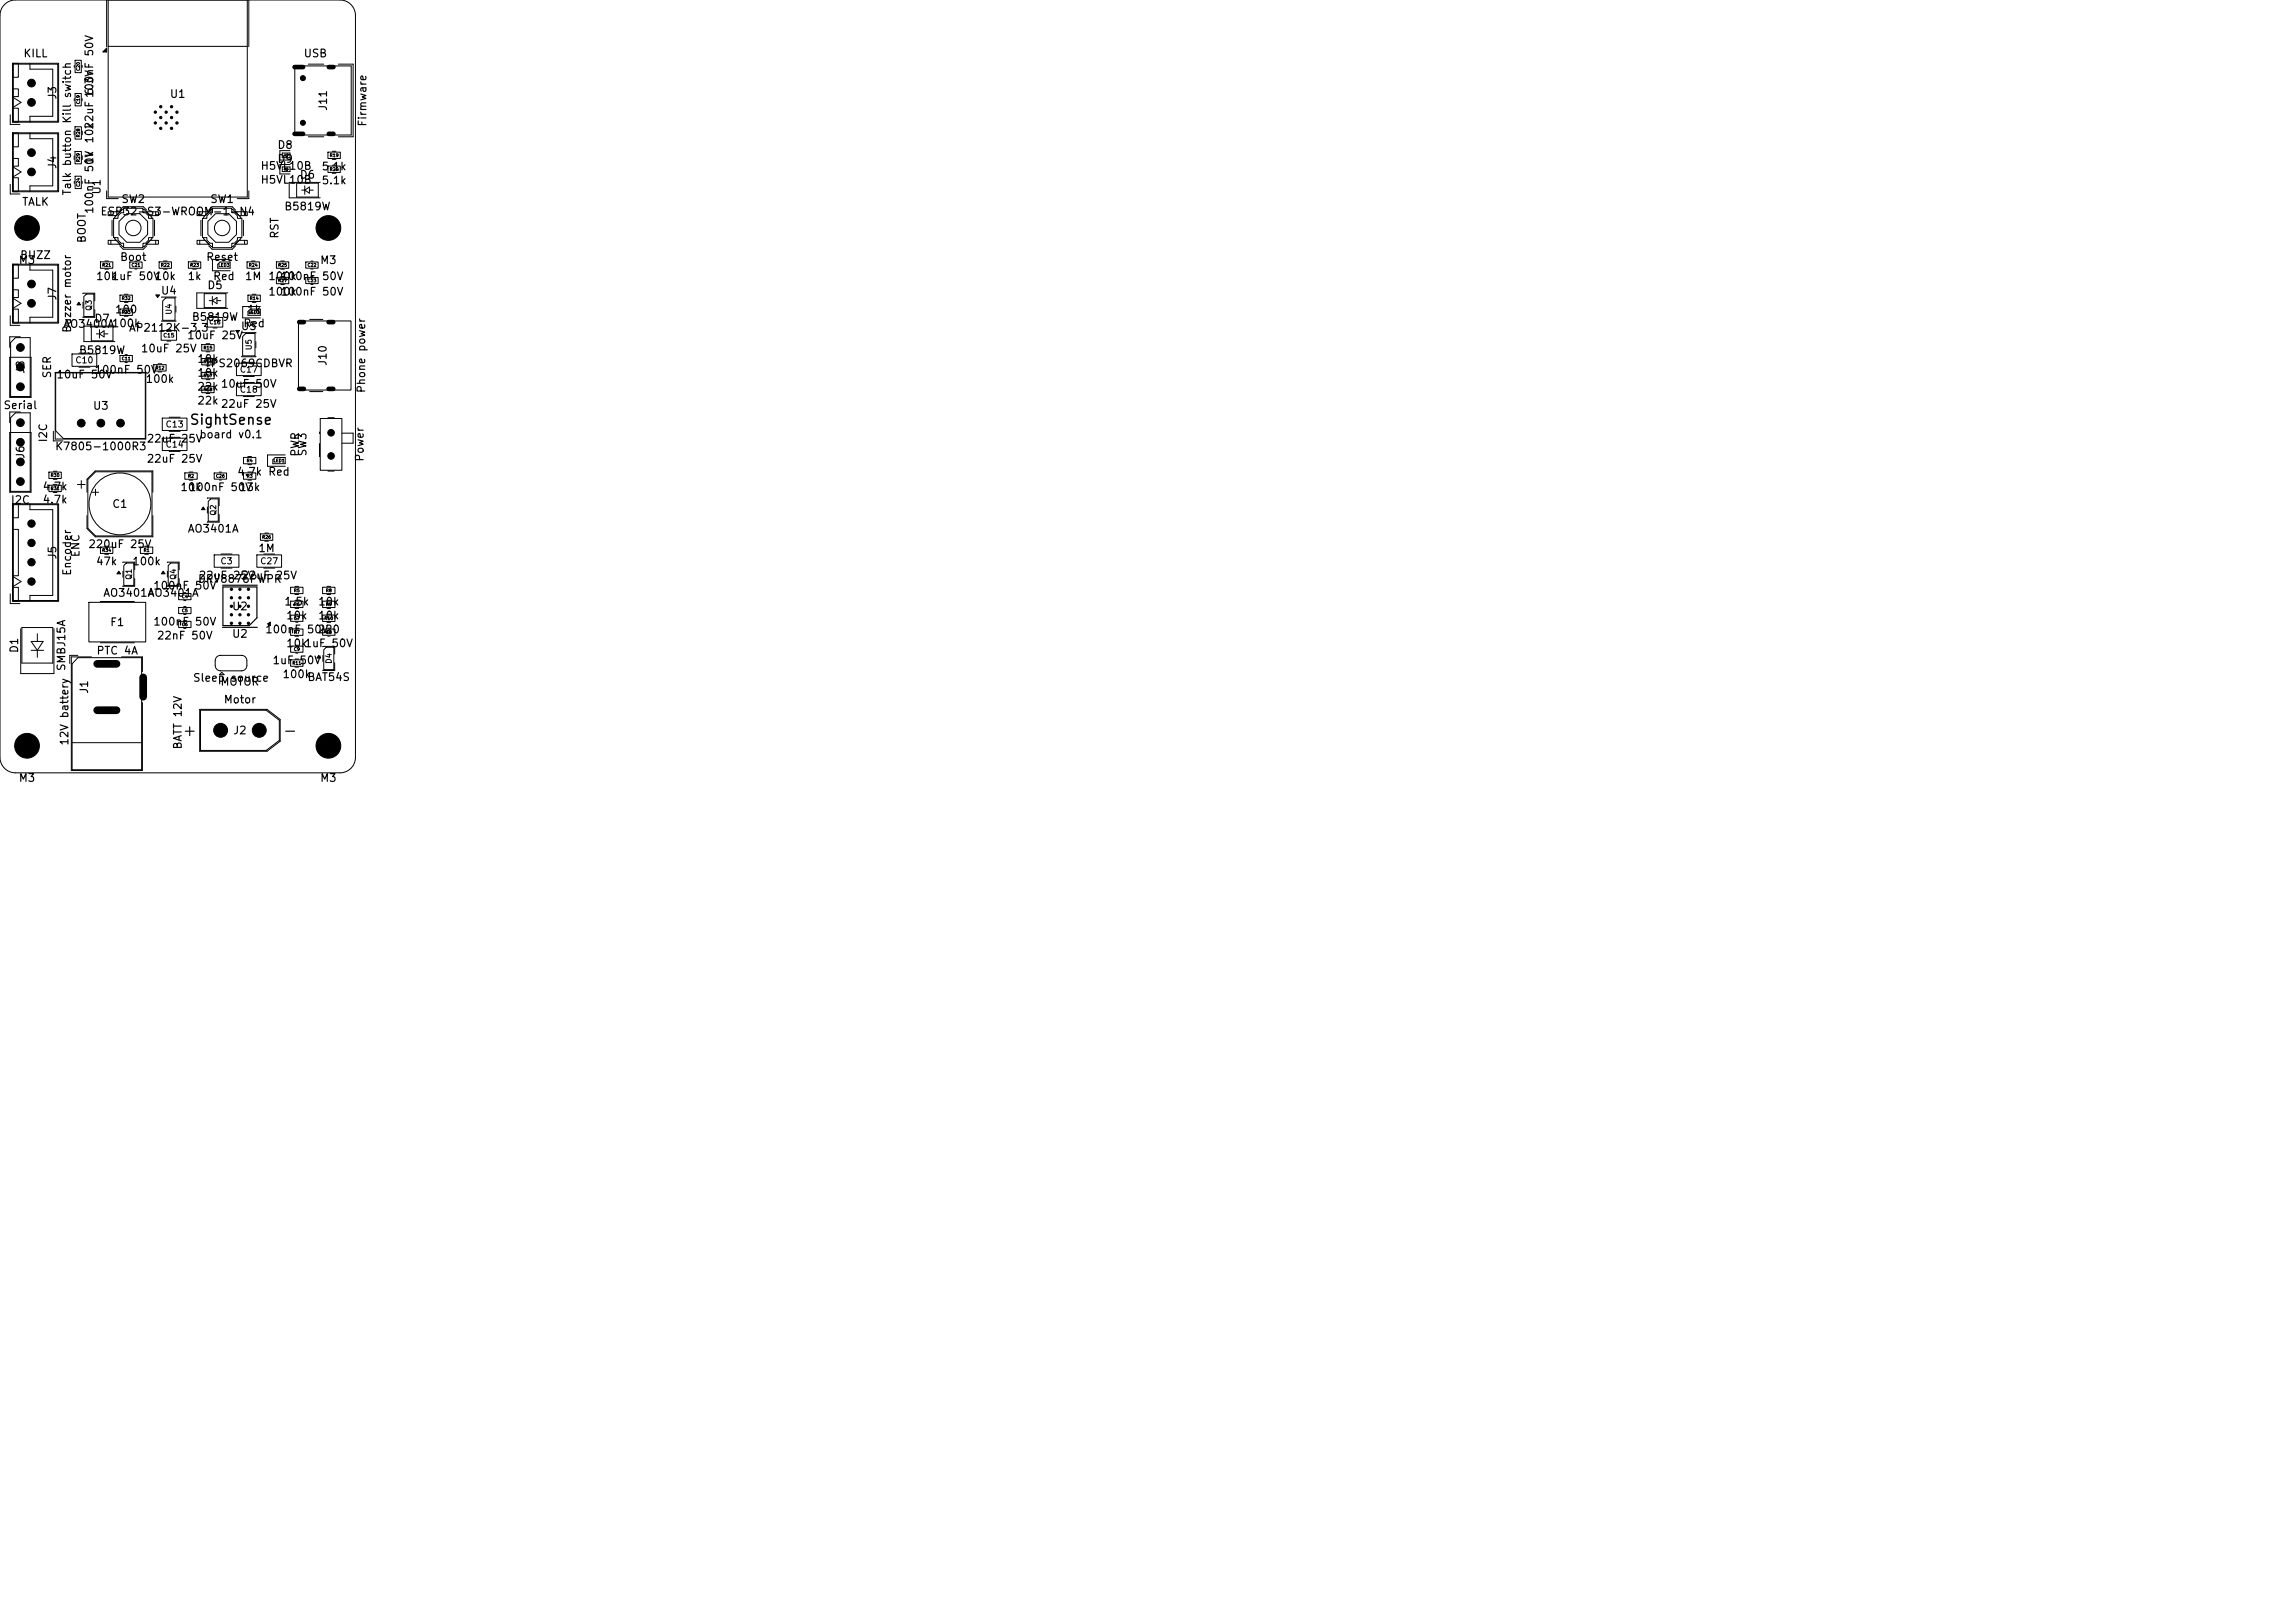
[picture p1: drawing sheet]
<svg xmlns="http://www.w3.org/2000/svg" width="297mm" height="210mm" viewBox="0 0 297 210" stroke-linecap="round" stroke-linejoin="round" font-family="sans-serif">
<defs><g id="words">
<g font-size="1.5">
<text x="23.5" y="95.6">+</text>
<text x="36.5" y="95.6">-</text>
</g>
<text font-size="1.3" x="24.4" y="55.3">SightSense</text>
<g font-size="1">
<text x="3" y="7.7">KILL</text>
<text x="39.2" y="7.7">USB</text>
<text x="7.5" y="13" transform="rotate(-90 7.5 13)">J3</text>
<text x="12.3" y="16.8" transform="rotate(-90 12.3 16.8)">22uF 100nF 50V</text>
<text x="12.3" y="12.4" transform="rotate(-90 12.3 12.4)">6.3V</text>
<text x="21.9" y="12.9">U1</text>
<text x="42.6" y="14.4" transform="rotate(-90 42.6 14.4)">J11</text>
<text x="47.7" y="16.5" transform="rotate(-90 47.7 16.5)">Firmware</text>
<text x="7.5" y="22" transform="rotate(-90 7.5 22)">J4</text>
<text x="12.3" y="21.4" transform="rotate(-90 12.3 21.4)">1k</text>
<text x="12.3" y="18.7" transform="rotate(-90 12.3 18.7)">10k</text>
<text x="33.6" y="22.2">H5VL10B</text>
<text x="35.8" y="21.3">D9</text>
<text x="35.8" y="19.5">D8</text>
<text x="38.7" y="23.4">D6</text>
<text x="41.5" y="22.3">5.1k</text>
<text x="2.8" y="26.9">TALK</text>
<text x="9.4" y="25.4" transform="rotate(-90 9.4 25.4)">Talk button Kill switch</text>
<text x="12.3" y="27.8" transform="rotate(-90 12.3 27.8)">100nF 50V</text>
<text x="12.9" y="28.1">ESP32-S3-WROOM-1-N4</text>
<text x="13.3" y="25.3" transform="rotate(-90 13.3 25.3)">U1</text>
<text x="15.6" y="26.5">SW2</text>
<text x="27.1" y="26.5">SW1</text>
<text x="33.6" y="24">H5VL10B</text>
<text x="36.7" y="27.5">B5819W</text>
<text x="41.5" y="24.1">5.1k</text>
<text x="2.4" y="34.4">M3</text>
<text x="2.5" y="33.8">BUZZ</text>
<text x="11.3" y="31.5" transform="rotate(-90 11.3 31.5)">BOOT</text>
<text x="15.5" y="34">Boot</text>
<text x="26.6" y="34">Reset</text>
<text x="36.3" y="31" transform="rotate(-90 36.3 31)">RST</text>
<text x="41.4" y="34.4">M3</text>
<text x="7.5" y="39" transform="rotate(-90 7.5 39)">J7</text>
<text x="12.1" y="42">D7</text>
<text x="12.3" y="36.5">10k</text>
<text x="14.4" y="36.5">1uF 50V</text>
<text x="14.8" y="40.8">100</text>
<text x="19.9" y="36.5">10k</text>
<text x="20.7" y="38.4">U4</text>
<text x="24.2" y="36.5">1k</text>
<text x="24.8" y="41.8">B5819W</text>
<text x="26.8" y="37.7">D5</text>
<text x="27.5" y="36.5">Red</text>
<text x="31.6" y="36.5">1M</text>
<text x="31.9" y="40.8">1k</text>
<text x="34.6" y="38.5">100k</text>
<text x="34.6" y="36.5">100k</text>
<text x="36.2" y="36.5">100nF 50V</text>
<text x="36.2" y="38.5">100nF 50V</text>
<text x="8.1" y="42.7">AO3400A</text>
<text x="9.4" y="43.1" transform="rotate(-90 9.4 43.1)">Buzzer motor</text>
<text x="10.1" y="46.1">B5819W</text>
<text x="14.4" y="42.6">100k</text>
<text x="16.6" y="43.2">AP2112K-3.3</text>
<text x="18.2" y="45.8">10uF 25V</text>
<text x="24.1" y="44.1">10uF 25V</text>
<text x="25.5" y="47.2">10k</text>
<text x="26.4" y="47.8">TPS2069CDBVR</text>
<text x="31.1" y="43">U5</text>
<text x="31.4" y="42.6">Red</text>
<text x="42.5" y="47.4" transform="rotate(-90 42.5 47.4)">J10</text>
<text x=".4" y="53.2">Serial</text>
<text x="3.4" y="48.5" transform="rotate(-90 3.4 48.5)">J8</text>
<text x="6.8" y="49" transform="rotate(-90 6.8 49)">SER</text>
<text x="7.2" y="49.2">10uF 50V</text>
<text x="12" y="53.3">U3</text>
<text x="12.2" y="48.6">100nF 50V</text>
<text x="18.8" y="49.8">100k</text>
<text x="25.5" y="50.8">22k</text>
<text x="25.5" y="49">10k</text>
<text x="25.5" y="52.6">22k</text>
<text x="28.5" y="50.4">10uF 50V</text>
<text x="28.5" y="53">22uF 25V</text>
<text x="47.5" y="50.9" transform="rotate(-90 47.5 50.9)">Phone power</text>
<text x="3.4" y="59.5" transform="rotate(-90 3.4 59.5)">J6</text>
<text x="6.3" y="57.3" transform="rotate(-90 6.3 57.3)">I2C</text>
<text x="7.1" y="58.5">K7805-1000R3</text>
<text x="18.9" y="57.5">22uF 25V</text>
<text x="25.7" y="57">board v0.1</text>
<text x="38.9" y="59.2" transform="rotate(-90 38.9 59.2)">PWR</text>
<text x="39.9" y="59.1" transform="rotate(-90 39.9 59.1)">SW3</text>
<text x="47.3" y="59.8" transform="rotate(-90 47.3 59.8)">Power</text>
<text x="1.3" y="65.4">I2C</text>
<text x="5.4" y="65.4">4.7k</text>
<text x="5.4" y="63.7">4.7k</text>
<text x="14.4" y="66">C1</text>
<text x="18.9" y="60.1">22uF 25V</text>
<text x="23.3" y="63.8">10k</text>
<text x="24.3" y="63.8">100nF 50V</text>
<text x="30.6" y="61.8">4.7k Red</text>
<text x="30.9" y="63.8">13k</text>
<text x="11.3" y="71.2">220uF 25V</text>
<text x="24.2" y="69.2">AO3401A</text>
<text x="33.4" y="71.7">1M</text>
<text x="7.5" y="72.5" transform="rotate(-90 7.5 72.5)">J5</text>
<text x="9.4" y="74.6" transform="rotate(-90 9.4 74.6)">Encoder</text>
<text x="10.5" y="72.2" transform="rotate(-90 10.5 72.2)">ENC</text>
<text x="12.3" y="73.4">47k</text>
<text x="13.3" y="77.5">AO3401A</text>
<text x="17" y="73.4">100k</text>
<text x="19" y="77.5">AO3401A</text>
<text x="19.7" y="76.5">100nF 50V</text>
<text x="25.5" y="75.7">DRV8876PWPR</text>
<text x="25.6" y="75.2">22uF 25V</text>
<text x="31.1" y="75.2">22uF 25V</text>
<text x="14.2" y="81.3">F1</text>
<text x="19.7" y="81.2">100nF 50V</text>
<text x="20.2" y="83">22nF 50V</text>
<text x="29.9" y="79.2">U2</text>
<text x="29.9" y="82.8">U2</text>
<text x="34.2" y="82.2">100nF 50V</text>
<text x="36.7" y="78.6">1.5k</text>
<text x="37" y="80.4">10k</text>
<text x="37" y="84">10k</text>
<text x="39.3" y="84">1uF 50V</text>
<text x="41" y="82.2">220</text>
<text x="41.1" y="80.4">10k</text>
<text x="41.1" y="78.6">10k</text>
<text x="2.6" y="84.6" transform="rotate(-90 2.6 84.6)">D1</text>
<text x="8.7" y="86.9" transform="rotate(-90 8.7 86.9)">SMBJ15A</text>
<text x="11.6" y="89.9" transform="rotate(-90 11.6 89.9)">J1</text>
<text x="12.4" y="84.9">PTC 4A</text>
<text x="24.9" y="88.5">Sleep source</text>
<text x="28.4" y="89">MOTOR</text>
<text x="35.2" y="86.2">1uF 50V</text>
<text x="36.5" y="88">100k</text>
<text x="39.7" y="88.4">BAT54S</text>
<text x="28.9" y="91.3">Motor</text>
<text x="30.1" y="95.3">J2</text>
<text x="2.4" y="101.4">M3</text>
<text x="9.1" y="96.6" transform="rotate(-90 9.1 96.6)">12V battery</text>
<text x="23.8" y="97.1" transform="rotate(-90 23.8 97.1)">BATT 12V</text>
<text x="41.4" y="101.4">M3</text>
</g>
<g font-size=".8">
<text x="9.7" y="47.2">C10</text>
<text x="31" y="48.4">C17</text>
<text x="31" y="51">C18</text>
<text x="21.4" y="55.5">C13</text>
<text x="21.4" y="58.1">C14</text>
<text x="28.5" y="73.2">C3</text>
<text x="33.6" y="73.2">C27</text>
</g>
<g font-size=".7">
<text x="12" y="40.3" transform="rotate(-90 12 40.3)">Q3</text>
<text x="22.4" y="40.8" transform="rotate(-90 22.4 40.8)">U4</text>
<text x="32.7" y="45.4" transform="rotate(-90 32.7 45.4)">U5</text>
<text x="28.1" y="66.8" transform="rotate(-90 28.1 66.8)">Q2</text>
<text x="17.2" y="75.1" transform="rotate(-90 17.2 75.1)">Q1</text>
<text x="23" y="75.1" transform="rotate(-90 23 75.1)">Q4</text>
<text x="43.1" y="86" transform="rotate(-90 43.1 86)">D4</text>
</g>
<g font-size=".5">
<text x="21.1" y="43.8">C15</text>
<text x="27.1" y="42.1">C16</text>
</g>
<g font-size=".4">
<text x="10.4" y="9.2" transform="rotate(-90 10.4 9.2)">C20</text>
<text x="10.4" y="17.8" transform="rotate(-90 10.4 17.8)">R28</text>
<text x="10.4" y="13.5" transform="rotate(-90 10.4 13.5)">C19</text>
<text x="10.4" y="21" transform="rotate(-90 10.4 21)">R29</text>
<text x="42.6" y="22.2">R20</text>
<text x="42.6" y="20.4">R19</text>
<text x="10.4" y="24.2" transform="rotate(-90 10.4 24.2)">C24</text>
<text x="13.2" y="34.6">R21</text>
<text x="17" y="34.6">C21</text>
<text x="20.8" y="34.6">R22</text>
<text x="24.6" y="34.6">R23</text>
<text x="28.2" y="34.6">LED3</text>
<text x="32.1" y="34.6">R24</text>
<text x="35.9" y="34.6">R25</text>
<text x="39.7" y="34.6">C22</text>
<text x="15.7" y="38.9">R32</text>
<text x="15.7" y="40.7">R33</text>
<text x="32.1" y="40.7">LED2</text>
<text x="32.3" y="38.9">R14</text>
<text x="35.9" y="36.6">R27</text>
<text x="39.7" y="36.6">C23</text>
<text x="15.7" y="46.7">C11</text>
<text x="20.1" y="47.9">R12</text>
<text x="26.3" y="45.3">R15</text>
<text x="26.3" y="47.1">R16</text>
<text x="26.3" y="48.9">R17</text>
<text x="26.3" y="50.7">R18</text>
<text x="31.9" y="59.9">R4</text>
<text x="35.3" y="59.9">LED1</text>
<text x="6.5" y="63.5">R31</text>
<text x="6.5" y="61.8">R30</text>
<text x="24.3" y="61.9">R2</text>
<text x="27.9" y="61.9">C26</text>
<text x="31.9" y="61.9">R3</text>
<text x="13.2" y="71.5">R34</text>
<text x="18.5" y="71.5">R1</text>
<text x="33.9" y="69.8">R26</text>
<text x="23.5" y="77.5">C4</text>
<text x="38" y="76.7">R5</text>
<text x="42.1" y="76.7">R8</text>
<text x="23.5" y="81.1">C6</text>
<text x="23.5" y="79.3">C5</text>
<text x="38" y="80.3">C7</text>
<text x="38" y="78.5">R6</text>
<text x="38" y="82.1">R7</text>
<text x="41.9" y="80.3">R10</text>
<text x="42.1" y="82.1">C8</text>
<text x="42.1" y="78.5">R9</text>
<text x="37.8" y="86.1">R11</text>
<text x="38" y="84.3">C9</text>
</g>
</g></defs>
<g fill="none" stroke="#000" stroke-width=".13">
<path d="M13.8 -.1v6.2M32.2 -.1v6.2M.6 .6a2 2 0 0 1 1.4-.6h42a2 2 0 0 1 2 2v96a2 2 0 0 1-2 2h-42a2 2 0 0 1-2-2v-96a2 2 0 0 1 .6-1.4zM1.3 14.9v1.2h1.3M1.6 8.2h6v7.6h-6zM1.6 17.2h6v7.6h-6zM1.6 8.2h.8v1.8h-.8zM1.6 11.5h.8v1h-.8zM1.6 14h.8v1.8h-.8zM1.6 17.2h.8v1.8h-.8zM1.7 12.6l1 .7-1 .6M1.7 8.3h5.8v7.4h-5.8z"/>
<path d="M1.7 17.3h5.8v7.4h-5.8zM3.9 8.2v.8h2.9v6.1h-2.9v.7M3.9 17.2v.8h2.9v6.1h-2.9v.7M9.6 17v.4M9.6 8.5v.2M9.6 12.8v.2M9.7 16.4h.8v1.6h-.8zM9.7 19.6h.8v1.6h-.8zM9.7 7.8h.8v1.6h-.8zM9.7 12.1h.8v1.6h-.8zM10.6 8.5v.2M10.6 12.8v.2"/>
<path d="M10.6 17v.4M13.3 6.7l.5-.5v.5zM14 6h18M14 0v25.5h18v-25.5M36.5 19.8h1v.6h-1zM36.9 19.9v.4M37.5 19.5h-1.3v1.2h1.3M38.1 8.5h7.4v9h-7.4zM39.9 8.3h2M39.9 17.7h2M42.4 19.7h1.6v.8h-1.6zM43 19.6h.5"/>
<path d="M43.8 8.3h1.9v9.4h-1.9M1.3 23.9v1.2h1.3M1.6 34.2h6v7.6h-6zM1.6 20.5h.8v1h-.8zM1.6 23h.8v1.8h-.8zM1.6 34.2h.8v1.8h-.8zM1.6 37.5h.8v1h-.8zM1.6 40h.8v1.8h-.8zM1.7 21.6l1 .7-1 .6M1.7 38.6l1 .7-1 .6M1.7 34.3h5.8v7.4h-5.8zM3.9 34.2v.8h2.9v6.1h-2.9v.7"/>
<path d="M9.6 20.2v.4M9.6 23.5v.2M9.7 22.8h.8v1.6h-.8zM10.2 39.1l.2 .4h-.4zM10.6 23.5v.2M10.6 20.2v.4M10.7 38l1.6-.1v1M10.7 39.1v.8M11.2 38h.9v2.9h-1.3v-2.5zM13 33.9h1.6v.8h-1.6zM13.6 33.8h.4M13.6 34.8h.4"/>
<path d="M13.8 24.7v1h1.5M14 27.4h1.6l-.5 .5h-1.1zM14 31.1h1.1l.5 .5h-1.6zM14.4 27.4v.5M14.4 31.1v.5M14.5 28.5v2M14.7 28.2h.6v-.3l.4-.4h.3v-.6h2.5v.6h.3l.4 .4v.3h.6v2.6h-.6v.3l-.4 .4h-.3v.5h-2.5v-.5h-.3l-.4-.4v-.3h-.6zM14.8 30.8v.1l1.1 1h.1M15.5 27.2l.4-.4h2.6l.5 .4M15.5 31.8l.4 .5h2.6l.5-.5M15.5 38.2h1.6v.8h-1.6zM15.5 40h1.6v.8h-1.6z"/>
<path d="M16 27.1h-.1l-1.1 1v.2M16.1 38.1h.5M16.1 39.1h.5M16.1 39.9h.5M16.4 27.6h1.7l1 1v1.7l-1 1h-1.7l-1-1v-1.7zM16.8 33.9h1.6v.8h-1.6zM17.4 33.8h.3M17.4 34.8h.3M18.5 27.1h.1l1.1 1v.2M18.9 27.4h1.6v.5h-1.1zM18.9 31.6l.5-.5h1.1v.5zM19.7 30.8v.1l-1.1 1h-.1"/>
<path d="M20 28.5v2M20.1 27.4v.5M20.1 31.1v.5M20.2 38.2h.4l-.2 .3zM20.6 33.9h1.6v.8h-1.6zM20.9 38.5h1.9M21 38.9l.4-.3h1.2v2.9h-1.6zM21.2 33.8h.4M21.2 34.8h.4M22.8 39.6v.8M24.4 33.9h1.6v.8h-1.6zM24.9 33.8h.5"/>
<path d="M24.9 34.8h.5M25.5 27.4h1.5l-.4 .5h-1.1zM25.5 31.1h1.1l.4 .5h-1.5zM25.8 27.4v.5M25.8 31.1v.5M26 28.5v2M26.2 28.2h.6v-.3l.4-.4h.3v-.6h2.5v.6h.3l.4 .4v.3h.6v2.6h-.6v.3l-.4 .4h-.3v.5h-2.5v-.5h-.3l-.4-.4v-.3h-.6zM26.3 30.8v.1l1.1 1h.1M26.4 38h2.8v1.8h-2.8zM27 27.2l.5-.4h2.6l.4 .4M27 31.8l.5 .5h2.6l.4-.5M27.1 38.9h.4"/>
<path d="M27.5 38.4v1.1M27.5 38.9l.6-.4v.8zM27.5 27.1h-.1l-1.1 1v.2M27.9 27.6h1.7l1 1v1.7l-1 1h-1.7l-1-1v-1.7zM28.1 38.9h.5M28.5 33.9h1.3v.8h-1.6v-.5zM29.5 37.9h-4v2h4M29.8 33.6h-2.3v1.4h2.3M30 27.1h.2l.9 1v.2M30.5 27.4h1.5v.5h-1.1zM30.5 31.6l.4-.5h1.1v.5zM31.1 30.8v.1l-.9 1h-.2"/>
<path d="M31.5 28.5v2M31.6 27.4v.5M31.6 31.1v.5M32 33.9h1.6v.8h-1.6zM32.1 38.2h1.6v.8h-1.6zM32.2 24.7v1h-1.5M32.5 33.8h.5M32.5 34.8h.5M32.7 38.1h.4M32.7 39.1h.4M33.7 39.7h-2.3v1.4h2.3M35.8 35.9h1.6v.8h-1.6z"/>
<path d="M35.8 33.9h1.6v.8h-1.6zM36.3 33.8h.5M36.3 34.8h.5M36.3 35.8h.5M36.3 36.8h.5M36.5 21.6h1v.6h-1zM36.7 21.9h.2M36.7 20.1h.2M36.9 21.9l.3-.2v.4zM36.9 21.7v.4M36.9 20.1l.3-.2v.4zM37.2 21.9h.1"/>
<path d="M37.2 20.1h.1M37.5 21.3h-1.3v1.2h1.3M38.4 23.7h2.8v1.8h-2.8zM39 24.6h.4M39.4 24.1v1.1M39.4 24.6l.6-.4v.8zM39.6 33.9h1.6v.8h-1.6zM39.6 35.9h1.6v.8h-1.6zM40 24.6h.5M40.2 33.8h.3M40.2 34.8h.3M40.2 35.8h.3"/>
<path d="M40.2 36.8h.3M41.4 23.6h-4v2h4M42.4 21.5h1.6v.8h-1.6zM43 21.4h.5M43 22.4h.5M43 20.6h.5M1.3 56h2.7v7.7h-2.7zM1.3 46.2h2.7v5.2h-2.7zM1.3 40.9v1.2h1.3M1.4 54.1l.6-.7h1.9v10.2h-2.5zM2 43.7h1.9v7.6h-2.5v-7zM2.6 43.6h-1.3v1.4"/>
<path d="M2.6 53.3h-1.3v1.4M6.9 55.8v1.3h1.2M7.1 48.2h11.8v8.6h-11.8zM7.2 48.3h11.6v8.5h-10.6l-1-1zM9.3 45.8h3.2v1.6h-3.2zM10.2 45.7h1.4M10.2 47.5h1.4M11.8 42.3h2.8v1.8h-2.8zM12.3 40.1v1l-1.6-.1M12.5 43.2h.4M12.9 42.7v1.1M12.9 43.2l.6-.4v.8z"/>
<path d="M13.5 43.2h.5M14.9 42.2h-4v2h4M15.5 46h1.6v.8h-1.6zM16.1 40.9h.5M16.2 45.9h.3M16.2 46.9h.3M19.9 47.2h1.6v.8h-1.6zM20.5 47.1h.4M20.5 48.1h.4M20.8 42.8h2v1.2h-2zM20.9 41.5h1.9M21 54.1h3.2v1.6h-3.2z"/>
<path d="M21 56.7h3.2v1.6h-3.2zM21.6 42.7h.5M21.6 44.1h.5M21.9 54h1.4M21.9 55.8h1.4M21.9 56.6h1.4M21.9 58.4h1.4M26.1 44.6h1.6v.8h-1.6zM26.1 48.2h1.6v.8h-1.6zM26.1 46.4h1.6v.8h-1.6zM26.1 50h1.6v.8h-1.6zM26.7 44.5h.4"/>
<path d="M26.7 45.5h.4M26.7 48.1h.4M26.7 49.1h.4M26.7 46.3h.4M26.7 47.3h.4M26.7 49.9h.4M26.7 50.9h.4M26.8 41.1h2v1.2h-2zM27.6 41h.5M27.6 42.4h.5M30.5 42.8h.5l-.2 .3zM30.6 47h3.2v1.6h-3.2z"/>
<path d="M30.6 49.6h3.2v1.6h-3.2zM31.3 43.1h1.8M31.3 46.1h1.8M31.4 43.6l.4-.4h1.2v2.8h-1.6zM31.5 51.3h1.4M31.5 46.9h1.4M31.5 48.7h1.4M31.5 49.5h1.4M31.5 59.2h1.6v.8h-1.6zM32.1 59.1h.4M32.1 40.3l.3-.3h1.3v.8h-1.6zM33.1 44.2v.8"/>
<path d="M35.6 59.2h1.3v.8h-1.6v-.5zM36.9 58.9h-2.3v1.4h2.3M38.6 41.5h6.8v9h-6.8zM40.1 41.3h1.7M40.1 50.7h1.7M41.3 55.9v.2M41.3 57.4v1.7M41.4 54.2h2.8v6.7h-2.8zM42.4 54.1h.8M44.2 56.1h1.5v1.3h-1.5M1.3 76.9v1.2h1.3M1.6 65.2h6v12.6h-6z"/>
<path d="M1.6 65.2h.8v1.8h-.8zM1.6 68.5h.8v6h-.8zM1.6 76h.8v1.8h-.8zM1.7 74.6l1 .7-1 .6M1.7 65.3h5.8v12.4h-5.8zM3.9 65.2v.8h2.9v11.1h-2.9v.7M6.3 62.8h1.6v.8h-1.6zM6.3 61.1h1.6v.8h-1.6zM6.9 62.7h.5M6.9 63.7h.5M6.9 61h.5M6.9 62h.5"/>
<path d="M10 62.7h1M10.5 62.2v1M11.3 63.7v-1.7l1-1.1h7.5v2.8M11.3 66.7v1.7l1 1.1h7.5v-2.8M11.4 62.1l1-1h7.3v8.3h-7.3l-1-1zM11.5 77.9h7.4v5.2h-7.4zM12 63.7h.8M12.4 63.3v.8M13 77.8h4.4M13 70.8h1.6v.8h-1.6zM13.6 70.7h.4M13.6 71.7h.4"/>
<path d="M15.4 73.9l.2 .4h-.5zM15.9 72.8l1.5-.1v1M15.9 73.9v.8M16.3 72.9h1v2.8h-1.3v-2.5zM17.4 74.9v1l-1.5-.1M18.2 70.8h1.6v.8h-1.6zM18.7 70.7h.5M18.7 71.7h.5M21.1 73.9l.3 .4h-.5zM21.7 72.8l1.5-.1v1M21.7 73.9v.8M22.1 72.9h1v2.8h-1.3v-2.5z"/>
<path d="M23.1 76.8h1.6v.8h-1.6zM23.1 78.6h1.6v.8h-1.6zM23.2 74.9v1l-1.5-.1M23.8 76.7h.3M23.8 77.7h.3M23.8 78.5h.3M23.8 79.5h.3M23.9 61.2h1.6v.8h-1.6zM24.5 61.1h.5M24.5 62.1h.5M26.3 65.6l.2 .4h-.4zM26.8 64.5l1.6-.1v1"/>
<path d="M26.8 65.6v.8M26.9 64.9l.4-.3h.9v2.8h-1.3zM27.7 71.8h3.2v1.6h-3.2zM27.7 61.2h1.6v.8h-1.6zM28.4 66.6v1l-1.6-.1M28.4 61.1h.3M28.4 62.1h.3M28.6 71.7h1.4M28.6 73.5h1.4M31.5 61.2h1.6v.8h-1.6zM32.1 61.1h.4M32.1 62.1h.4"/>
<path d="M32.1 60.1h.4M33.2 71.8h3.2v1.6h-3.2zM33.7 69.1h1.6v.8h-1.6zM34.1 71.7h1.5M34.1 73.5h1.5M34.3 69h.4M34.3 70h.4M37.6 79.6h1.6v.8h-1.6zM37.6 77.8h1.6v.8h-1.6zM37.6 76h1.6v.8h-1.6zM38.2 77.7h.4M38.2 78.7h.4"/>
<path d="M38.2 75.9h.4M38.2 76.9h.4M38.3 79.5h.3M41.7 79.6h1.6v.8h-1.6zM41.7 77.8h1.6v.8h-1.6zM41.7 76h1.6v.8h-1.6zM42.3 79.5h.5M42.3 77.7h.5M42.3 78.7h.5M42.3 75.9h.5M42.3 76.9h.5M42.4 61h.8"/>
<path d="M2.7 81.4v5.8h4.3v-5.8M2.8 81.2h4v4.6h-4zM4 84.1h1.6M4 83h1.6l-.8 1.1zM4.8 82v1M4.8 84.1v1M9.3 96.1h9M10.1 85.1h8.2v14.5h-9v-13.7zM10.1 84.8h-1.1v1.1M11.8 85h-2.6v14.7h9.2v-8.8M13 83.2h4.4M15.7 85h2.7v1.9"/>
<path d="M23.1 80.4h1.6v.8h-1.6zM23.8 80.3h.3M23.8 81.3h.3M25.8 91.8h8.8l1.7 1.3v2.8l-1.7 1.3h-8.8zM25.9 91.9h8.5l1.7 1.3v2.6l-1.7 1.3h-8.5zM28.4 87.3l.3-.3 .3 .3zM28.5 84.8h2.8M28.5 86.8h2.8M28.6 84.8a.7 .7 0 0 0-.7 .7v.6a.7 .7 0 0 0 .7 .7M31.2 84.8a.7 .7 0 0 1 .7 .7v.6a.7 .7 0 0 1-.7 .7M34.6 80.7l.4-.2v.5zM37.6 81.4h1.6v.8h-1.6z"/>
<path d="M37.6 85.4h1.6v.8h-1.6zM37.6 83.6h1.6v.8h-1.6zM38.2 82.3h.4M38.2 81.3h.4M38.2 85.3h.4M38.2 86.3h.4M38.3 80.5h.3M38.3 83.5h.3M38.3 84.5h.3M41.3 84.8l.2 .3h-.5zM41.7 81.4h1.6v.8h-1.6zM41.8 83.7l1.5-.1v1"/>
<path d="M41.8 84.8v.8M42.2 83.7h1v3h-1.3v-2.6zM42.3 80.5h.5M42.4 81.3h.3M42.4 82.3h.3M43.3 85.8v1l-1.5-.1"/>
<circle cx="17.2" cy="29.5" r="1"/>
<circle cx="28.7" cy="29.5" r="1"/>
<circle cx="15.5" cy="65.2" r="4"/>
</g>
<path d="M28.8 75.7h4.5M28.8 76h4.4v4l-1 1h-3.4zM28.8 81.2h4.5" fill="none" stroke="#000" stroke-width=".15"/>
<path d="M13.3 6.7l.5-.5v.5zM10.2 39.1l.2 .4h-.4zM20.2 38.2h.4l-.2 .3zM30.5 42.8h.5l-.2 .3zM15.4 73.9l.2 .4h-.5zM21.1 73.9l.3 .4h-.5zM26.3 65.6l.2 .4h-.4zM34.6 80.7l.4-.2v.5zM41.3 84.8l.2 .3h-.5z" fill="#000"/>
<g fill="#000" stroke="#000" stroke-width=".13">
<circle cx="4.1" cy="19.7" r=".5"/>
<circle cx="4.1" cy="10.7" r=".5"/>
<circle cx="4.1" cy="13.3" r=".5"/>
<circle cx="20.1" cy="15.9" r=".15"/>
<circle cx="20.1" cy="14.5" r=".15"/>
<circle cx="20.8" cy="13.8" r=".15"/>
<circle cx="20.8" cy="15.2" r=".15"/>
<circle cx="20.8" cy="16.6" r=".15"/>
<circle cx="21.5" cy="15.9" r=".15"/>
<circle cx="21.5" cy="14.5" r=".15"/>
<circle cx="22.2" cy="13.8" r=".15"/>
<circle cx="22.2" cy="15.2" r=".15"/>
<circle cx="22.2" cy="16.6" r=".15"/>
<circle cx="22.9" cy="15.9" r=".15"/>
<circle cx="22.9" cy="14.5" r=".15"/>
<circle cx="39.2" cy="10.1" r=".33"/>
<circle cx="39.2" cy="15.9" r=".33"/>
<circle cx="3.5" cy="29.5" r="1.6"/>
<circle cx="4.1" cy="36.8" r=".5"/>
<circle cx="4.1" cy="22.3" r=".5"/>
<circle cx="4.1" cy="39.2" r=".5"/>
<circle cx="42.5" cy="29.5" r="1.6"/>
<circle cx="2.6" cy="57.2" r=".5"/>
<circle cx="2.6" cy="59.8" r=".5"/>
<circle cx="2.6" cy="54.7" r=".5"/>
<circle cx="2.6" cy="47.5" r=".5"/>
<circle cx="2.6" cy="50" r=".5"/>
<circle cx="2.6" cy="45" r=".5"/>
<circle cx="10.5" cy="54.8" r=".5"/>
<circle cx="13.1" cy="54.8" r=".5"/>
<circle cx="15.6" cy="54.8" r=".5"/>
<circle cx="42.8" cy="59" r=".42"/>
<circle cx="42.8" cy="56" r=".42"/>
<circle cx="2.6" cy="62.3" r=".5"/>
<circle cx="4.1" cy="72.7" r=".47"/>
<circle cx="4.1" cy="70.3" r=".47"/>
<circle cx="4.1" cy="75.3" r=".47"/>
<circle cx="4.1" cy="67.7" r=".47"/>
<circle cx="29.9" cy="78.5" r=".15"/>
<circle cx="29.9" cy="77.3" r=".15"/>
<circle cx="30" cy="76.2" r=".15"/>
<circle cx="30" cy="79.5" r=".15"/>
<circle cx="31.1" cy="78.5" r=".15"/>
<circle cx="31.1" cy="77.3" r=".15"/>
<circle cx="31.1" cy="76.2" r=".15"/>
<circle cx="31.1" cy="79.5" r=".15"/>
<circle cx="32.1" cy="78.5" r=".15"/>
<circle cx="32.1" cy="77.3" r=".15"/>
<circle cx="32.1" cy="76.2" r=".15"/>
<circle cx="32.1" cy="79.5" r=".15"/>
<circle cx="3.5" cy="96.5" r="1.6"/>
<circle cx="28.5" cy="94.5" r=".9"/>
<circle cx="30" cy="80.6" r=".15"/>
<circle cx="31.1" cy="80.6" r=".15"/>
<circle cx="32.1" cy="80.6" r=".15"/>
<circle cx="33.5" cy="94.5" r=".9"/>
<circle cx="42.5" cy="96.5" r="1.6"/>
</g>
<path d="M12.6 85.9h2.5M12.6 91.9h2.5M18.5 87.7v2.5" fill="none" stroke="#000" stroke-width="1"/>
<path d="M38.1 17.3h1.1M38.1 8.7h1.1M42.5 17.3h.7M42.5 8.7h.7M38.7 50.3h.6M38.7 41.7h.6M42.5 50.3h.6M42.5 41.7h.6" fill="none" stroke="#000" stroke-width=".6"/>
<use href="#words"/>
</svg>
